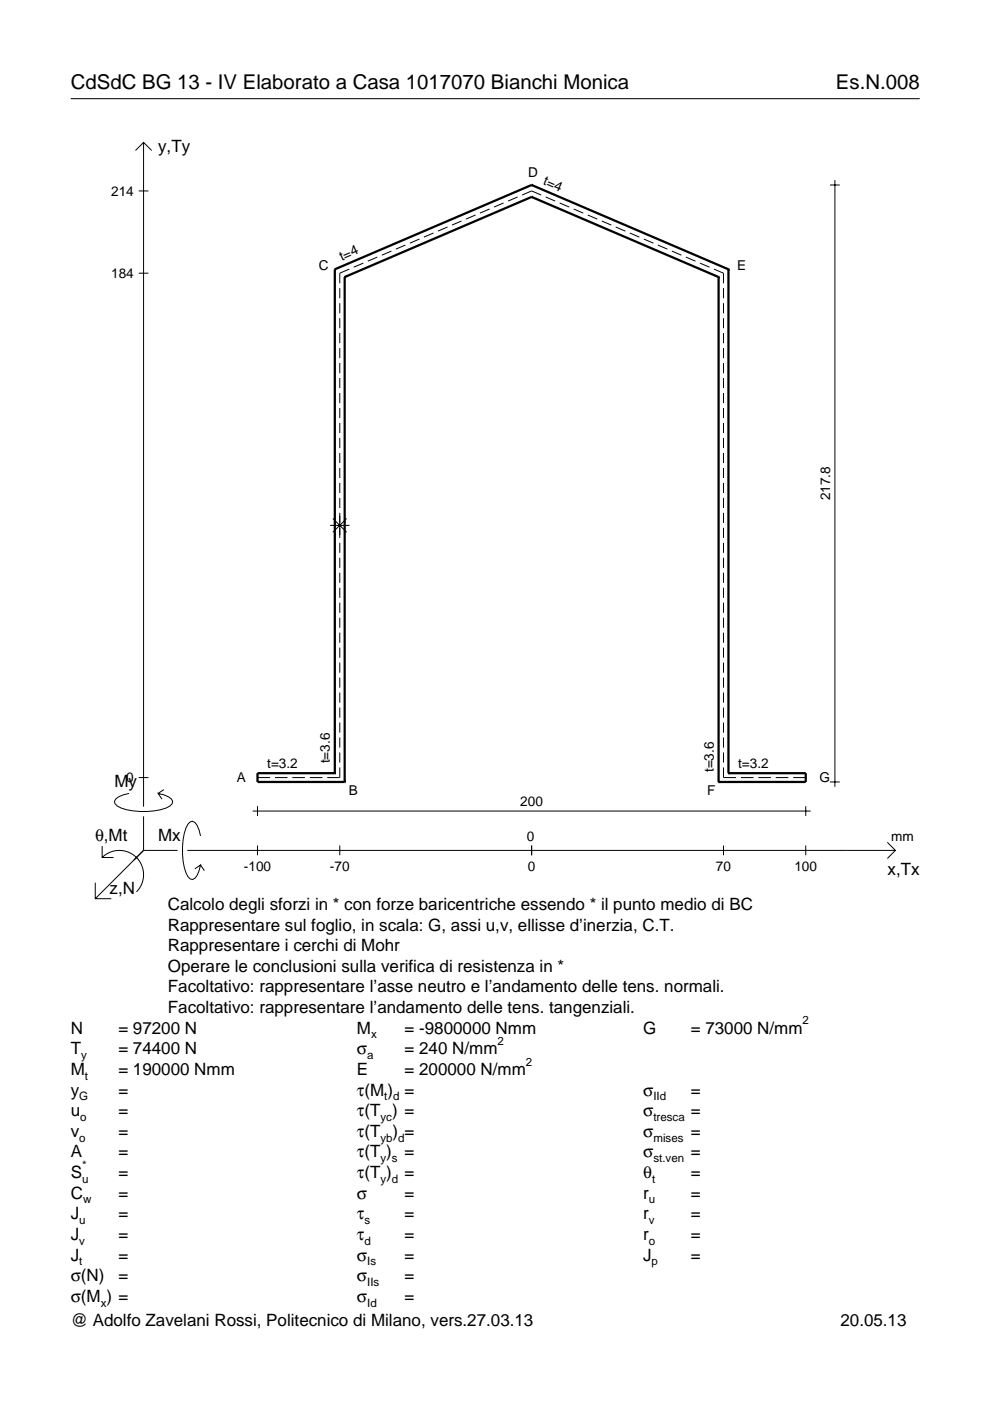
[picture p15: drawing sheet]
<svg xmlns="http://www.w3.org/2000/svg" width="210mm" height="297mm" viewBox="0 0 210 297" stroke-linecap="round" stroke-linejoin="round" font-family="sans-serif">
<defs><g id="words">
<g font-size="4.3">
<text x="15" y="18.9">CdSdC BG 13 - IV Elaborato a Casa 1017070 Bianchi Monica</text>
<text x="177.2" y="18.9">Es.N.008</text>
</g>
<g font-size="3.6">
<text x="33.5" y="32.3">y,Ty</text>
<text x="24.3" y="166.9">My</text>
<text x="20.1" y="178.2">θ,Mt</text>
<text x="33.5" y="178.2">Mx</text>
<text x="188.2" y="185.5">x,Tx</text>
<text x="23.2" y="189.6">z,N</text>
<text x="35.6" y="192.9">Calcolo degli sforzi in * con forze baricentriche essendo * il punto medio di BC</text>
<text x="35.6" y="197.3">Rappresentare sul foglio, in scala: G, assi u,v, ellisse d’inerzia, C.T.</text>
<text x="35.6" y="201.7">Rappresentare i cerchi di Mohr</text>
<text x="35.6" y="206">Operare le conclusioni sulla verifica di resistenza in *</text>
<text x="35.6" y="210.4">Facoltativo: rappresentare l’asse neutro e l’andamento delle tens. normali.</text>
<text x="35.6" y="214.8">Facoltativo: rappresentare l’andamento delle tens. tangenziali.</text>
<text x="15" y="219.2">N</text>
<text x="25.1" y="219.2">= 97200 N</text>
<text x="75.7" y="219.2">M</text>
<text x="85.8" y="219.2">= -9800000 Nmm</text>
<text x="136.4" y="219.2">G</text>
<text x="146.5" y="219.2">= 73000 N/mm</text>
<text x="15" y="223.5">T</text>
<text x="15" y="227.9">M</text>
<text x="25.1" y="223.5">= 74400 N</text>
<text x="25.1" y="227.9">= 190000 Nmm</text>
<text x="75.7" y="223.5">σ</text>
<text x="75.7" y="227.9">E</text>
<text x="85.8" y="223.5">= 240 N/mm</text>
<text x="85.8" y="227.9">= 200000 N/mm</text>
<text x="15" y="232.3">y</text>
<text x="25.1" y="232.3">=</text>
<text x="75.7" y="232.3">τ(M ) =</text>
<text x="136.4" y="232.3">σ</text>
<text x="146.5" y="232.3">=</text>
<text x="15" y="236.7">u</text>
<text x="25.1" y="236.7">=</text>
<text x="75.7" y="236.7">τ(T ) =</text>
<text x="136.4" y="236.7">σ</text>
<text x="146.5" y="236.7">=</text>
<text x="15" y="241">v</text>
<text x="15" y="245.4">A</text>
<text x="25.1" y="241">=</text>
<text x="25.1" y="245.4">=</text>
<text x="75.7" y="245.4">τ(T )</text>
<text x="75.7" y="241">τ(T</text>
<text x="83.3" y="241">) =</text>
<text x="85.8" y="245.4">=</text>
<text x="136.4" y="241">σ</text>
<text x="136.4" y="245.4">σ</text>
<text x="146.5" y="241">=</text>
<text x="146.5" y="245.4">=</text>
<text x="15" y="249.8">S</text>
<text x="25.1" y="249.8">=</text>
<text x="75.7" y="249.8">τ(T )</text>
<text x="85.8" y="249.8">=</text>
<text x="136.4" y="249.8">θ</text>
<text x="146.5" y="249.8">=</text>
<text x="15" y="254.2">C</text>
<text x="25.1" y="254.2">=</text>
<text x="75.7" y="254.2">σ</text>
<text x="85.8" y="254.2">=</text>
<text x="136.4" y="254.2">r</text>
<text x="146.5" y="254.2">=</text>
<text x="15" y="258.5">J</text>
<text x="15" y="262.9">J</text>
<text x="25.1" y="258.5">=</text>
<text x="25.1" y="262.9">=</text>
<text x="75.7" y="258.5">τ</text>
<text x="75.7" y="262.9">τ</text>
<text x="85.8" y="258.5">=</text>
<text x="85.8" y="262.9">=</text>
<text x="136.4" y="258.5">r</text>
<text x="136.4" y="262.9">r</text>
<text x="146.5" y="258.5">=</text>
<text x="146.5" y="262.9">=</text>
<text x="15" y="267.3">J</text>
<text x="25.1" y="267.3">=</text>
<text x="75.7" y="267.3">σ</text>
<text x="85.8" y="267.3">=</text>
<text x="136.4" y="267.3">J</text>
<text x="146.5" y="267.3">=</text>
<text x="15" y="271.7">σ(N)</text>
<text x="25.1" y="271.7">=</text>
<text x="75.7" y="271.7">σ</text>
<text x="85.8" y="271.7">=</text>
<text x="15" y="281.2">@ Adolfo Zavelani Rossi, Politecnico di Milano, vers.27.03.13</text>
<text x="15" y="276">σ(M ) =</text>
<text x="75.7" y="276">σ</text>
<text x="85.8" y="276">=</text>
<text x="178.2" y="281.2">20.05.13</text>
</g>
<g font-size="2.9">
<text x="23.6" y="41.5">214</text>
<text x="112" y="37.4">D</text>
<text x="115" y="39.1" transform="rotate(23 115 39.1)">t=4</text>
<text x="23.6" y="58.9">184</text>
<text x="67.6" y="57.3">C</text>
<text x="72.5" y="55.4" transform="rotate(-23 72.5 55.4)">t=4</text>
<text x="156.3" y="57.3">E</text>
<text x="176" y="106.1" transform="rotate(-90 176 106.1)">217.8</text>
<text x="70" y="161.9" transform="rotate(-90 70 161.9)">t=3.6</text>
<text x="26.8" y="165.9">0</text>
<text x="50.2" y="165.8">A</text>
<text x="56.7" y="162.9">t=3.2</text>
<text x="151.3" y="163.7" transform="rotate(-90 151.3 163.7)">t=3.6</text>
<text x="156.5" y="162.9">t=3.2</text>
<text x="173.7" y="165.8">G</text>
<text x="74" y="168.5">B</text>
<text x="110.3" y="170.9">200</text>
<text x="150" y="168.5">F</text>
<text x="111.7" y="178.2">0</text>
<text x="189" y="178.2">mm</text>
<text x="51.7" y="184.7">-100</text>
<text x="70" y="184.7">-70</text>
<text x="111.9" y="184.7">0</text>
<text x="151.8" y="184.7">70</text>
<text x="168.4" y="184.7">100</text>
</g>
<g font-size="2.4">
<text x="78.7" y="220.2">x</text>
<text x="105.5" y="221.5">2</text>
<text x="170.2" y="217.2">2</text>
<text x="17.2" y="224.5">y</text>
<text x="77.9" y="224.5">a</text>
<text x="111.5" y="225.9">2</text>
<text x="16.8" y="233.3">G</text>
<text x="18" y="228.9">t</text>
<text x="81.5" y="233.3">t d</text>
<text x="138.5" y="233.3">IId</text>
<text x="17" y="237.7">o</text>
<text x="80.7" y="237.7">yc</text>
<text x="138.5" y="237.7">tresca</text>
<text x="16.8" y="242">o</text>
<text x="80.7" y="242">yb d</text>
<text x="138.5" y="242">mises</text>
<text x="17.4" y="250.8">u</text>
<text x="17.4" y="247.8">*</text>
<text x="80.7" y="246.4">y s</text>
<text x="80.7" y="250.8">y d</text>
<text x="138.2" y="250.8">t</text>
<text x="138.5" y="246.4">st.ven</text>
<text x="17.6" y="255.2">w</text>
<text x="137.6" y="255.2">u</text>
<text x="16.8" y="259.5">u</text>
<text x="16.8" y="263.9">v</text>
<text x="77.3" y="259.5">s</text>
<text x="77.3" y="263.9">d</text>
<text x="137.6" y="259.5">v</text>
<text x="137.6" y="263.9">o</text>
<text x="16.8" y="268.3">t</text>
<text x="77.9" y="268.3">Is</text>
<text x="138.2" y="268.3">p</text>
<text x="77.9" y="272.7">IIs</text>
<text x="21.4" y="277">x</text>
<text x="77.9" y="277">Id</text>
</g>
</g></defs>
<g fill="none" stroke="#000" stroke-width=".21">
<path d="M15 20.9h180M28.7 31.9l1.7-1.7 1.8 1.7M30.4 30.2v140.8M176 39.2h2M177 38.2v128.6M29.4 40.5h2.1M29.4 57.9h2.1M74.1 57.1l-2.1 .8v2.2M77 55.8l-2 .8M80 54.5l-2 .9M83 53.2l-2 .9M86 52l-2.1 .8"/>
<path d="M88.9 50.7l-2 .9M91.9 49.4l-2 .9M94.9 48.1l-2.1 .9M97.8 46.9l-2 .8M100.8 45.6l-2 .9M103.8 44.3l-2 .9M106.8 43l-2.1 .9M109.7 41.8l-2 .8M110.7 41.4l2-.9 2 .9M115.7 41.8l2 .8M118.7 43l2 .9M121.6 44.3l2.1 .9"/>
<path d="M124.6 45.6l2 .9M127.6 46.9l2 .8M130.6 48.1l2 .9M133.5 49.4l2.1 .9M136.5 50.7l2 .9M139.5 52l2 .8M142.5 53.2l2 .9M145.4 54.5l2.1 .9M148.4 55.8l2 .8M151.4 57.1l2 .8v2.2M72 61.1v2.1M72 64.3v2.1"/>
<path d="M72 67.5v2.1M72 70.6v2.2M72 73.8v2.1M72 77v2.1M153.4 61.1v2.1M153.4 64.3v2.1M153.4 67.5v2.1M153.4 70.6v2.2M153.4 73.8v2.1M153.4 77v2.1M72 80.2v2.1M72 83.3v2.2"/>
<path d="M72 86.5v2.1M72 89.7v2.1M72 92.9v2.1M72 96v2.2M72 99.2v2.2M153.4 80.2v2.1M153.4 83.3v2.2M153.4 86.5v2.1M153.4 89.7v2.1M153.4 92.9v2.1M153.4 96v2.2M153.4 99.2v2.2"/>
<path d="M70 111.4h4.1M70.6 109.9l2.9 2.9M72 102.4v2.1M72 105.6v2.1M72 108.7v5.4M72 115.1v2.1M72 118.3v2.1M73.5 109.9l-2.9 2.9M153.4 102.4v2.1M153.4 105.6v2.1M153.4 108.7v2.2M153.4 111.9v2.2"/>
<path d="M153.4 115.1v2.1M153.4 118.3v2.1M72 121.4v2.2M72 124.6v2.2M72 127.8v2.1M72 131v2.1M72 134.1v2.2M72 137.3v2.2M153.4 121.4v2.2M153.4 124.6v2.2M153.4 127.8v2.1M153.4 131v2.1"/>
<path d="M153.4 134.1v2.2M153.4 137.3v2.2M72 140.5v2.1M72 143.7v2.1M72 146.8v2.2M72 150v2.2M72 153.2v2.1M72 156.4v2.1M72 159.5v2.2M153.4 140.5v2.1M153.4 143.7v2.1M153.4 146.8v2.2"/>
<path d="M153.4 150v2.2M153.4 153.2v2.1M153.4 156.4v2.1M153.4 159.5v2.2M21.7 179.4v2.4h2.4M27.3 168.2a3.6 3.6 0 0 0-3 1.7l.1 .5a5.6 5.6 0 0 0 3.8 1.5 13.4 13.4 0 0 0 7.8-1l.5-.5 .1-.5a3.6 3.6 0 0 0-3.1-1.7l.8 1.2M29.4 164.9h2.1M30.4 173.1v7.2M34.7 167.4l-1.2 .8M42.5 177.2a3.6 3.6 0 0 0-1.7-3.1l-.5 .2a5.7 5.7 0 0 0-1.5 3.7 13.3 13.3 0 0 0 1 7.9l.5 .5 .5 .1a3.6 3.6 0 0 0 1.7-3.1l-1.2 .8M53.6 172h118.3M54.6 164.9h2.7"/>
<path d="M54.6 170.9v2.1M54.6 179.3v2M58.3 164.9h2.7M62 164.9h2.6M65.7 164.9h2.6M72 162.7v2.2h-2.6M72 179.3v2M112.7 179.3v2M153.4 162.7v2.2h2.7M153.4 179.3v2M157.1 164.9h2.7M160.8 164.9h2.6"/>
<path d="M164.5 164.9h2.6M168.2 164.9h2.6M170.8 170.9v2.1M170.8 179.3v2M176 165.8h2M188.1 178.6l1.7 1.7-1.7 1.7M20.2 187.2v3.3h3.4M21.7 181.8a5.1 5.1 0 0 1 7.2 0 5.1 5.1 0 0 1 0 7.3M30.4 180.3l-10.2 10.2M30.4 180.3h7.2M39.7 180.3h150.1M42.5 183.4l.8 1.2"/>
</g>
<g fill="none" stroke="#000" stroke-width=".48">
<path d="M112.7 39.2h.1M112.7 39.2l-41.7 17.9M112.7 39.2l41.7 17.9M71 57.1h.1M71 57.1v106.8M73.1 58.7h.1M73.1 58.7v107.1M112.7 41.8h.1M112.7 41.8l-39.6 16.9M112.7 41.8l39.7 16.9M152.4 58.7h.1M152.4 58.7v107.1"/>
<path d="M154.4 57.1h.1M154.4 57.1v106.8M71 163.9h.1M71 163.9h-16.4v1.9h18.5M73.1 165.8h.1M152.4 165.8h.1M154.4 163.9h.1M154.4 163.9h16.4v1.9h-18.4"/>
</g>
<use href="#words"/>
</svg>
